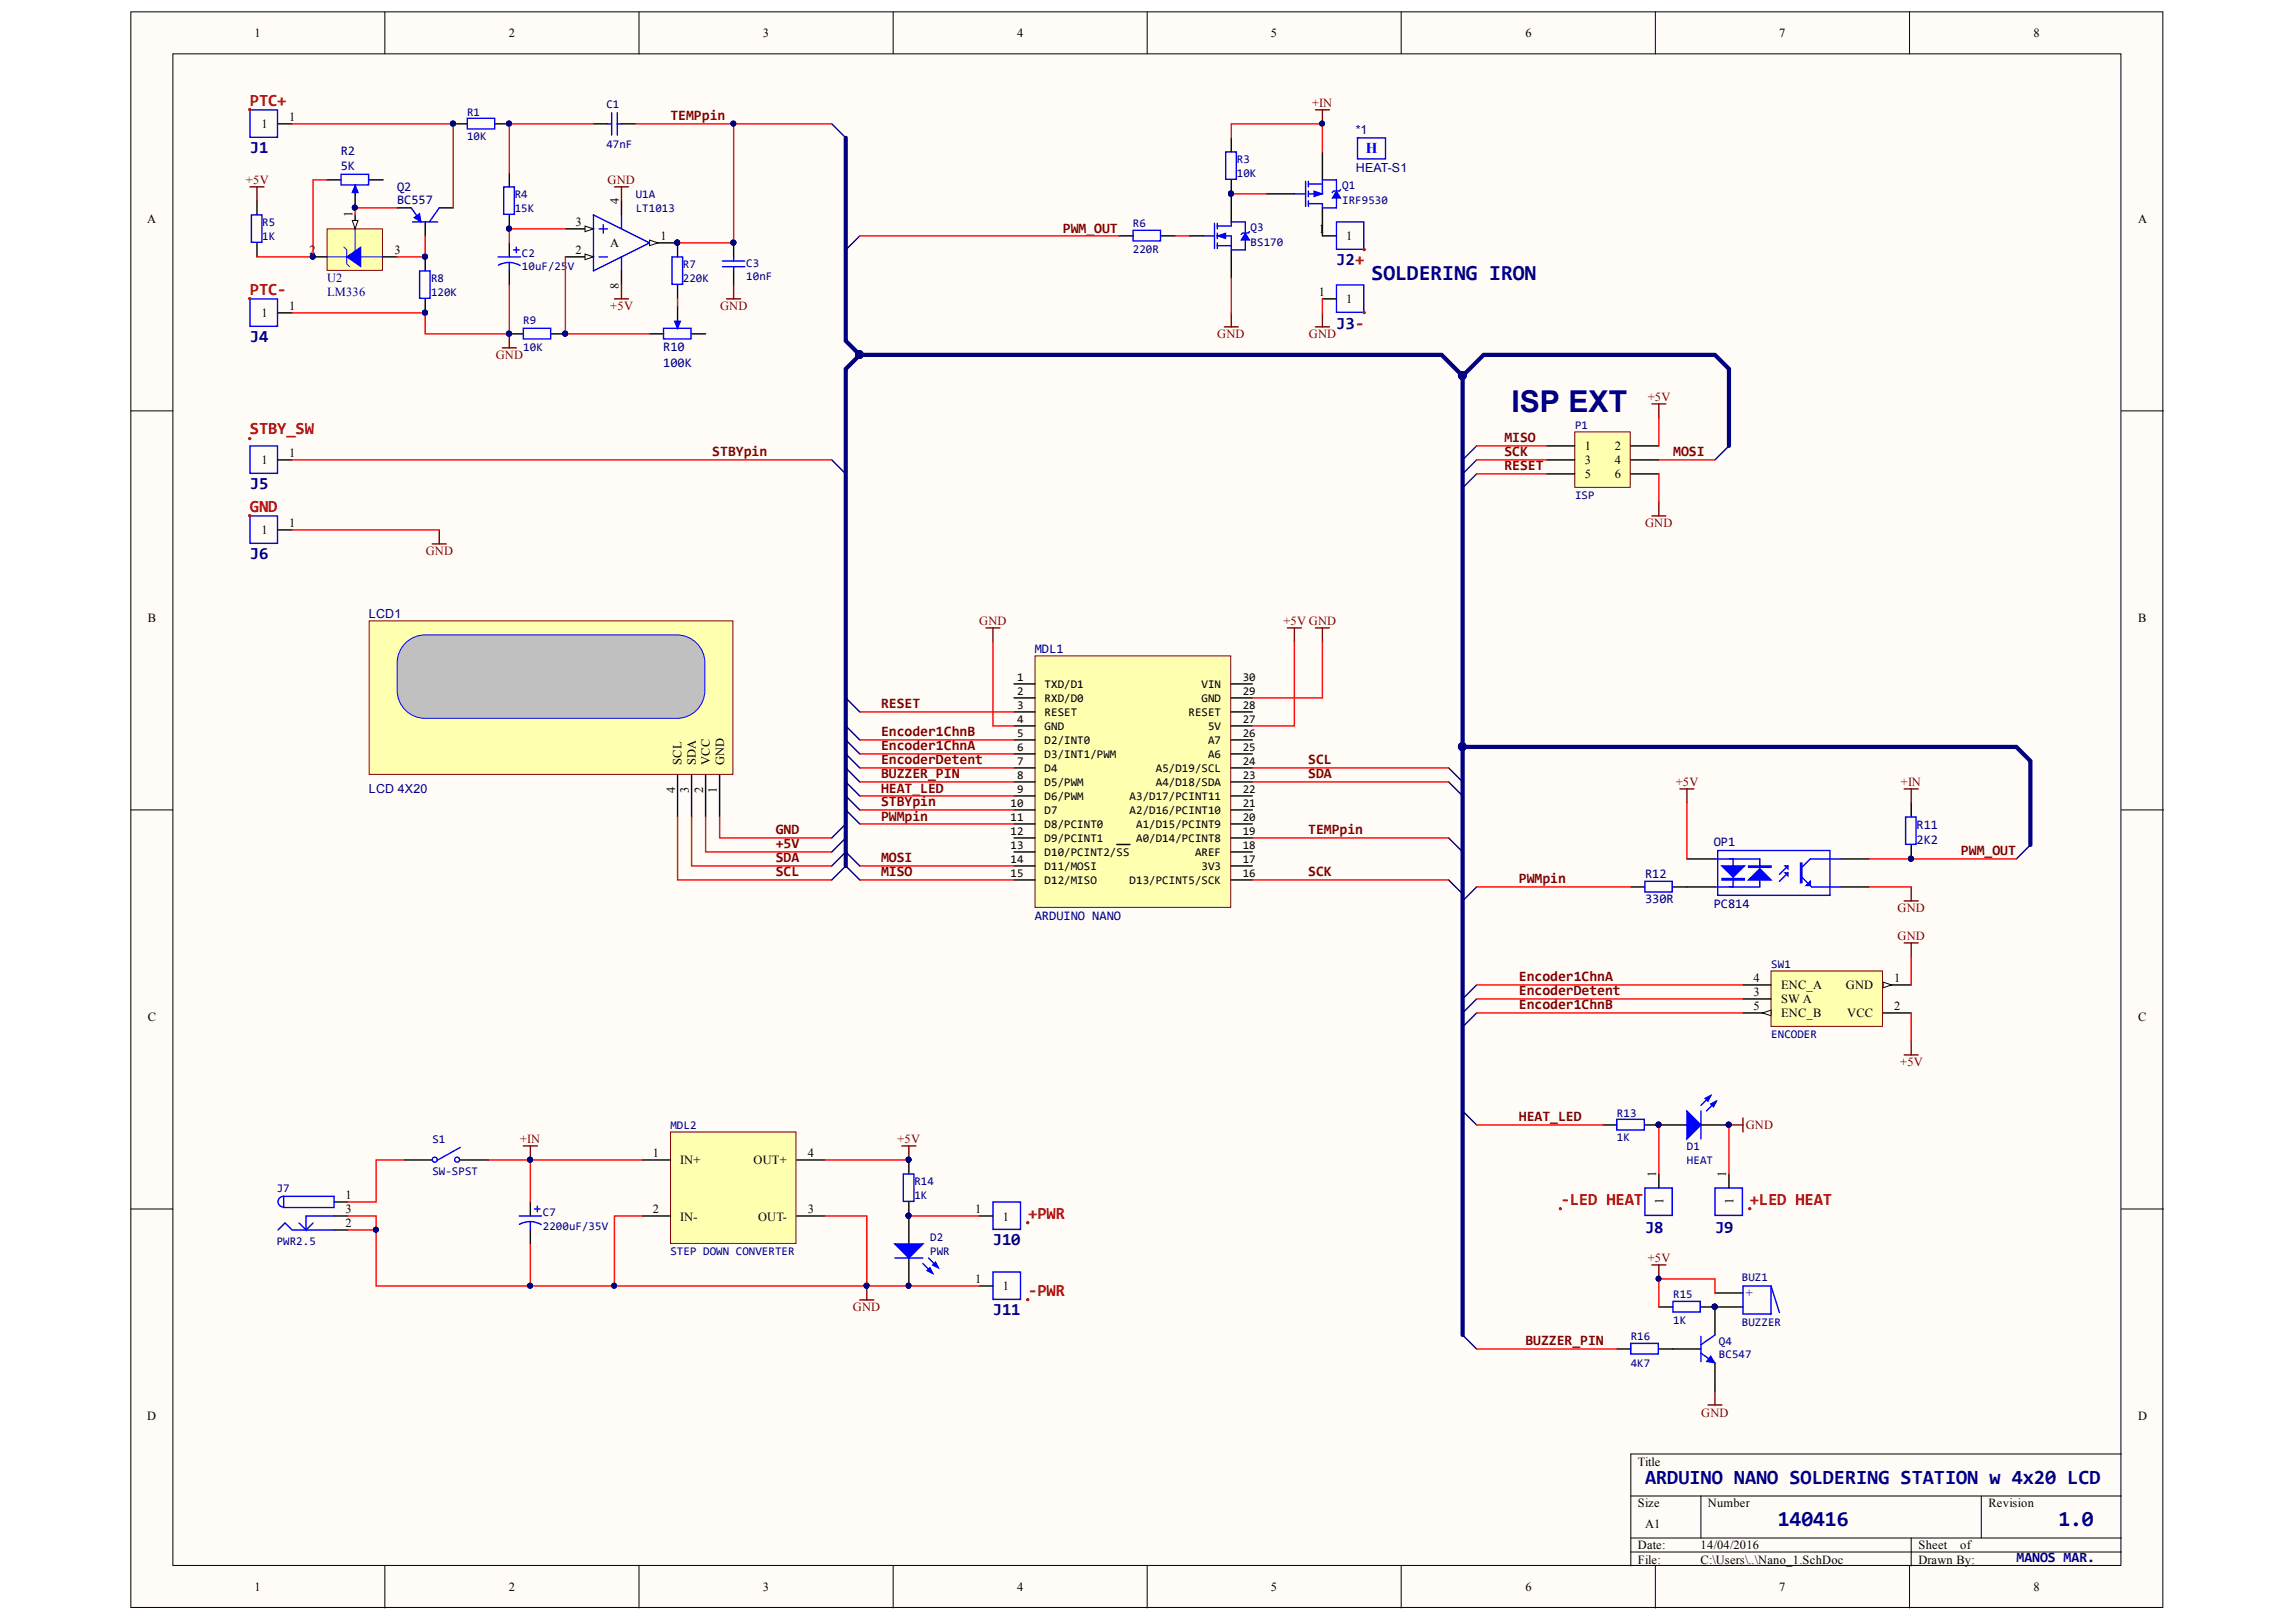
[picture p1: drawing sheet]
<svg xmlns="http://www.w3.org/2000/svg" width="297mm" height="210mm" viewBox="0 0 297 210" stroke-linecap="round" stroke-linejoin="round" font-family="sans-serif">
<defs><g id="words">
<text font-size="3.9" fill="#000080" x="195.6" y="53.3">ISP EXT</text>
<g font-size="2.8" fill="#000080">
<text x="177.5" y="36.2">SOLDERING IRON</text>
<text x="230" y="197.4">140416</text>
<text x="266.3" y="197.4">1.0</text>
</g>
<text font-size="2.6" fill="#000080" x="212.8" y="192">ARDUINO NANO SOLDERING STATION w 4x20 LCD</text>
<g font-size="2.2" fill="#bf0000">
<text x="32.3" y="13.7">PTC+</text>
<text x="32.3" y="38.1">PTC-</text>
<text x="32.3" y="56.2">STBY_SW</text>
<text x="32.3" y="66.2">GND</text>
<text x="201.9" y="155.9">-LED HEAT</text>
<text x="226.4" y="155.9">+LED HEAT</text>
<text x="133" y="157.7">+PWR</text>
<text x="133" y="167.7">-PWR</text>
</g>
<g font-size="2.2" fill="#000080">
<text x="32.3" y="19.9">J1</text>
<text x="172.9" y="34.3">J2+</text>
<text x="32.3" y="44.3">J4</text>
<text x="172.9" y="42.5">J3-</text>
<text x="32.3" y="63.3">J5</text>
<text x="32.3" y="72.4">J6</text>
<text x="128.5" y="161.2">J10</text>
<text x="212.8" y="159.6">J8</text>
<text x="221.9" y="159.6">J9</text>
<text x="128.5" y="170.2">J11</text>
</g>
<g font-size="1.9" fill="#800000">
<text x="86.7" y="15.5">TEMPpin</text>
<text x="137.5" y="30.1">PWM_OUT</text>
<text x="92.2" y="59">STBYpin</text>
<text x="194.6" y="57.2">MISO</text>
<text x="194.6" y="59">SCK</text>
<text x="216.5" y="59">MOSI</text>
<text x="194.6" y="60.9">RESET</text>
<text x="114" y="91.7">RESET</text>
<text x="114" y="95.3">Encoder1ChnB</text>
<text x="114" y="97.1">Encoder1ChnA</text>
<text x="114" y="98.9">EncoderDetent</text>
<text x="114" y="100.7">BUZZER_PIN</text>
<text x="169.2" y="100.7">SDA</text>
<text x="169.2" y="98.9">SCL</text>
<text x="100.4" y="108">GND</text>
<text x="114" y="102.6">HEAT_LED</text>
<text x="114" y="106.2">PWMpin</text>
<text x="114" y="104.3">STBYpin</text>
<text x="169.2" y="108">TEMPpin</text>
<text x="100.4" y="109.7">+5V</text>
<text x="100.4" y="111.6">SDA</text>
<text x="100.4" y="113.4">SCL</text>
<text x="114" y="113.4">MISO</text>
<text x="114" y="111.6">MOSI</text>
<text x="169.2" y="113.4">SCK</text>
<text x="253.7" y="110.7">PWM_OUT</text>
<text x="196.5" y="114.3">PWMpin</text>
<text x="196.5" y="127">Encoder1ChnA</text>
<text x="196.5" y="130.6">Encoder1ChnB</text>
<text x="196.5" y="128.8">EncoderDetent</text>
<text x="196.5" y="145.1">HEAT_LED</text>
<text x="197.3" y="174.1">BUZZER_PIN</text>
</g>
<text font-size="1.9" fill="#00f" x="176.7" y="19.8">H</text>
<text font-size="1.9" fill="#000080" x="260.9" y="202.2">MANOS MAR.</text>
<g font-size="1.7" fill="#000080">
<text x="44.1" y="20.1">R2</text>
<text x="44.1" y="22">5K</text>
<text x="51.4" y="24.7">Q2</text>
<text x="51.4" y="26.5">BC557</text>
<text x="85.8" y="45.5">R10</text>
<text x="85.8" y="47.5">100K</text>
<text x="133.9" y="84.5">MDL1</text>
<text x="247.9" y="107.3">R11</text>
<text x="212.8" y="113.6">R12</text>
<text x="221.7" y="109.5">OP1</text>
<text x="247.9" y="109.2">2K2</text>
<text x="133.9" y="119">ARDUINO NANO</text>
<text x="212.8" y="116.9">330R</text>
<text x="221.7" y="117.4">PC814</text>
</g>
<g font-size="1.6">
<text x="32.9" y="4.8">1</text>
<text x="65.8" y="4.8">2</text>
<text x="98.7" y="4.8">3</text>
<text x="131.6" y="4.8">4</text>
<text x="164.4" y="4.8">5</text>
<text x="197.3" y="4.8">6</text>
<text x="230.2" y="4.8">7</text>
<text x="263.1" y="4.8">8</text>
<text x="33.8" y="16.6">1</text>
<text x="37.4" y="15.7">1</text>
<text x="19" y="28.8">A</text>
<text x="45.6" y="28.1" transform="rotate(-90 45.6 28.1)">1</text>
<text x="74.5" y="29.2">3</text>
<text x="80.1" y="26.4" transform="rotate(-90 80.1 26.4)">4</text>
<text x="276.6" y="28.8">A</text>
<text x="40" y="32.9">2</text>
<text x="51" y="32.9">3</text>
<text x="74.5" y="32.9">2</text>
<text x="79" y="32">A</text>
<text x="85.5" y="31.1">1</text>
<text x="170.6" y="30.2">1</text>
<text x="174.2" y="31.1">1</text>
<text x="33.8" y="41">1</text>
<text x="37.4" y="40.2">1</text>
<text x="80.1" y="37.4" transform="rotate(-90 80.1 37.4)">8</text>
<text x="170.6" y="38.3">1</text>
<text x="174.2" y="39.2">1</text>
<text x="37.4" y="59.2">1</text>
<text x="205" y="58.2">1</text>
<text x="208.9" y="58.2">2</text>
<text x="33.8" y="60">1</text>
<text x="205" y="60">3</text>
<text x="205" y="61.9">5</text>
<text x="208.9" y="60">4</text>
<text x="208.9" y="61.9">6</text>
<text x="33.8" y="69.2">1</text>
<text x="37.4" y="68.2">1</text>
<text x="19.1" y="80.5">B</text>
<text x="276.6" y="80.5">B</text>
<text x="88.2" y="99" transform="rotate(-90 88.2 99)">SCL</text>
<text x="90" y="99" transform="rotate(-90 90 99)">SDA</text>
<text x="91.8" y="99" transform="rotate(-90 91.8 99)">VCC</text>
<text x="93.7" y="99" transform="rotate(-90 93.7 99)">GND</text>
<text x="87.3" y="102.6" transform="rotate(-90 87.3 102.6)">4</text>
<text x="89.1" y="102.6" transform="rotate(-90 89.1 102.6)">3</text>
<text x="91" y="102.6" transform="rotate(-90 91 102.6)">2</text>
<text x="92.7" y="102.6" transform="rotate(-90 92.7 102.6)">1</text>
<text x="226.9" y="130.7">5</text>
<text x="226.9" y="128.9">3</text>
<text x="226.9" y="127.1">4</text>
<text x="230.4" y="131.6">ENC_B</text>
<text x="230.4" y="129.8">SW A</text>
<text x="230.4" y="128">ENC_A</text>
<text x="238.8" y="128">GND</text>
<text x="239" y="131.6">VCC</text>
<text x="245.1" y="127.1">1</text>
<text x="245.1" y="130.7">2</text>
<text x="19.1" y="132.1">C</text>
<text x="276.6" y="132.1">C</text>
<text x="84.5" y="149.7">1</text>
<text x="104.5" y="149.7">4</text>
<text x="44.7" y="155.2">1</text>
<text x="88" y="150.7">IN+</text>
<text x="97.5" y="150.7">OUT+</text>
<text x="214.3" y="152.3" transform="rotate(-90 214.3 152.3)">1</text>
<text x="215.2" y="155.8" transform="rotate(-90 215.2 155.8)">1</text>
<text x="223.3" y="152.3" transform="rotate(-90 223.3 152.3)">1</text>
<text x="224.3" y="155.8" transform="rotate(-90 224.3 155.8)">1</text>
<text x="44.7" y="158.8">2</text>
<text x="44.7" y="157">3</text>
<text x="84.5" y="157">2</text>
<text x="88" y="157.9">IN-</text>
<text x="98.1" y="157.9">OUT-</text>
<text x="104.5" y="157">3</text>
<text x="126.2" y="157">1</text>
<text x="129.7" y="157.9">1</text>
<text x="126.2" y="166.1">1</text>
<text x="129.7" y="167">1</text>
<text x="19" y="183.7">D</text>
<text x="276.6" y="183.7">D</text>
<text x="211.9" y="189.7">Title</text>
<text x="211.9" y="195.1">Size</text>
<text x="212.8" y="197.8">A1</text>
<text x="220.9" y="195.1">Number</text>
<text x="257.3" y="195.1">Revision</text>
<text x="211.9" y="200.5">Date:</text>
<text x="211.9" y="202.3">File:</text>
<text x="220" y="200.5">14/04/2016</text>
<text x="220" y="202.3">C:\Users\..\Nano_1.SchDoc</text>
<text x="248.2" y="200.5">Sheet</text>
<text x="248.2" y="202.3">Drawn By:</text>
<text x="253.6" y="200.5">of</text>
<text x="32.9" y="205.9">1</text>
<text x="65.8" y="205.9">2</text>
<text x="98.7" y="205.9">3</text>
<text x="131.6" y="205.9">4</text>
<text x="164.4" y="205.9">5</text>
<text x="197.3" y="205.9">6</text>
<text x="230.2" y="205.9">7</text>
<text x="263.1" y="205.9">8</text>
</g>
<g font-size="1.6" fill="#800000">
<text x="169.8" y="13.9">+IN</text>
<text x="31.8" y="23.8">+5V</text>
<text x="78.6" y="23.8">GND</text>
<text x="79" y="40.2">+5V</text>
<text x="93.2" y="40.2">GND</text>
<text x="64.1" y="46.5">GND</text>
<text x="157.5" y="43.8">GND</text>
<text x="169.3" y="43.8">GND</text>
<text x="213.2" y="51.9">+5V</text>
<text x="55.1" y="71.9">GND</text>
<text x="212.8" y="68.2">GND</text>
<text x="126.7" y="80.9">GND</text>
<text x="166" y="80.9">+5V GND</text>
<text x="216.8" y="101.7">+5V</text>
<text x="245.9" y="101.7">+IN</text>
<text x="245.5" y="118">GND</text>
<text x="245.5" y="121.7">GND</text>
<text x="245.8" y="138">+5V</text>
<text x="67.3" y="148">+IN</text>
<text x="116.1" y="148">+5V</text>
<text x="225.9" y="146.1">GND</text>
<text x="213.2" y="163.4">+5V</text>
<text x="110.3" y="169.7">GND</text>
<text x="220.1" y="183.3">GND</text>
</g>
<g font-size="1.6" fill="#000080">
<text x="175.4" y="17.3">*1</text>
<text x="175.4" y="22.2">HEAT-S1</text>
<text x="42.3" y="36.5">U2</text>
<text x="42.3" y="38.3">LM336</text>
<text x="47.7" y="80">LCD1</text>
<text x="47.7" y="102.6">LCD 4X20</text>
<text x="225.9" y="167.8">+</text>
</g>
<g font-size="1.5" fill="#000080">
<text x="60.4" y="15">R1</text>
<text x="78.4" y="14">C1</text>
<text x="60.4" y="18.2">10K</text>
<text x="78.4" y="19.1">47nF</text>
<text x="160" y="21">R3</text>
<text x="160" y="22.9">10K</text>
<text x="33.9" y="29.2">R5</text>
<text x="66.6" y="25.6">R4</text>
<text x="66.6" y="27.4">15K</text>
<text x="82.3" y="25.6">U1A</text>
<text x="82.3" y="27.4">LT1013</text>
<text x="146.6" y="29.4">R6</text>
<text x="161.8" y="29.9">Q3</text>
<text x="173.6" y="24.5">Q1</text>
<text x="173.6" y="26.4">IRF9530</text>
<text x="33.9" y="31">1K</text>
<text x="67.5" y="33.2">C2</text>
<text x="67.5" y="35">10uF/25V</text>
<text x="88.3" y="34.7">R7</text>
<text x="96.6" y="34.5">C3</text>
<text x="146.6" y="32.7">220R</text>
<text x="161.8" y="31.8">BS170</text>
<text x="55.8" y="36.5">R8</text>
<text x="55.8" y="38.3">120K</text>
<text x="67.7" y="41.9">R9</text>
<text x="88.3" y="36.5">220K</text>
<text x="96.6" y="36.3">10nF</text>
<text x="67.7" y="45.4">10K</text>
<text x="203.8" y="55.5">P1</text>
<text x="203.8" y="64.6">ISP</text>
<text x="229.2" y="125.2">SW1</text>
<text x="229.2" y="134.4">ENCODER</text>
<text x="55.9" y="147.9">S1</text>
<text x="86.7" y="146.1">MDL2</text>
<text x="209.2" y="144.5">R13</text>
<text x="209.2" y="147.7">1K</text>
<text x="218.2" y="148.8">D1</text>
<text x="35.8" y="154.2">J7</text>
<text x="55.9" y="152.1">SW-SPST</text>
<text x="118.3" y="153.4">R14</text>
<text x="118.3" y="155.2">1K</text>
<text x="218.2" y="150.6">HEAT</text>
<text x="35.8" y="161.2">PWR2.5</text>
<text x="70.2" y="157.4">C7</text>
<text x="70.2" y="159.1">2200uF/35V</text>
<text x="120.3" y="160.6">D2</text>
<text x="86.7" y="162.4">STEP DOWN CONVERTER</text>
<text x="120.3" y="162.4">PWR</text>
<text x="225.4" y="165.8">BUZ1</text>
<text x="211" y="173.4">R16</text>
<text x="216.5" y="168">R15</text>
<text x="216.5" y="171.3">1K</text>
<text x="225.4" y="171.6">BUZZER</text>
<text x="211" y="176.9">4K7</text>
<text x="222.4" y="174">Q4</text>
<text x="222.4" y="175.8">BC547</text>
</g>
<g font-size="1.5">
<text x="131.6" y="88.1">1</text>
<text x="131.6" y="90">2</text>
<text x="135.1" y="89">TXD/D1</text>
<text x="155.5" y="89">VIN</text>
<text x="160.8" y="90">29</text>
<text x="160.8" y="88.1">30</text>
<text x="131.6" y="91.7">3</text>
<text x="131.6" y="93.5">4</text>
<text x="131.6" y="95.4">5</text>
<text x="135.1" y="90.8">RXD/D0</text>
<text x="135.1" y="92.7">RESET</text>
<text x="135.1" y="94.4">GND</text>
<text x="153.8" y="92.7">RESET</text>
<text x="155.5" y="90.8">GND</text>
<text x="156.3" y="94.4">5V</text>
<text x="160.8" y="95.4">26</text>
<text x="160.8" y="93.5">27</text>
<text x="160.8" y="91.7">28</text>
<text x="131.6" y="97.1">6</text>
<text x="131.6" y="99">7</text>
<text x="131.6" y="100.8">8</text>
<text x="135.1" y="96.3">D2/INT0</text>
<text x="135.1" y="98.1">D3/INT1/PWM</text>
<text x="135.1" y="99.9">D4</text>
<text x="135.1" y="101.7">D5/PWM</text>
<text x="149.5" y="101.7">A4/D18/SDA</text>
<text x="149.5" y="99.9">A5/D19/SCL</text>
<text x="156.3" y="98.1">A6</text>
<text x="156.3" y="96.3">A7</text>
<text x="160.8" y="100.8">23</text>
<text x="160.8" y="99">24</text>
<text x="160.8" y="97.1">25</text>
<text x="130.7" y="104.4">10</text>
<text x="130.7" y="106.2">11</text>
<text x="131.6" y="102.6">9</text>
<text x="135.1" y="103.5">D6/PWM</text>
<text x="135.1" y="105.4">D7</text>
<text x="135.1" y="107.1">D8/PCINT0</text>
<text x="146.1" y="105.4">A2/D16/PCINT10</text>
<text x="146.1" y="103.5">A3/D17/PCINT11</text>
<text x="147" y="107.1">A1/D15/PCINT9</text>
<text x="160.8" y="106.2">20</text>
<text x="160.8" y="104.4">21</text>
<text x="160.8" y="102.6">22</text>
<text x="130.7" y="108.1">12</text>
<text x="130.7" y="109.8">13</text>
<text x="130.7" y="111.7">14</text>
<text x="130.7" y="113.5">15</text>
<text x="135.1" y="109">D9/PCINT1</text>
<text x="135.1" y="110.8">D10/PCINT2/SS</text>
<text x="135.1" y="112.5">D11/MOSI</text>
<text x="147" y="109">A0/D14/PCINT8</text>
<text x="154.6" y="110.8">AREF</text>
<text x="155.5" y="112.5">3V3</text>
<text x="160.8" y="113.5">16</text>
<text x="160.8" y="111.7">17</text>
<text x="160.8" y="109.8">18</text>
<text x="160.8" y="108.1">19</text>
<text x="135.1" y="114.4">D12/MISO</text>
<text x="146.1" y="114.4">D13/PCINT5/SCK</text>
</g>
</g></defs>
<g fill="#fffcf8" stroke="#000" stroke-width=".13">
<path d="M16.9 1.5h262.9v206.5h-262.9z"/>
<path d="M22.4 7h252v195.6h-252z"/>
</g>
<g fill="none" stroke="#000" stroke-width=".13">
<path d="M49.8 1.5v5.5M82.7 1.5v5.5M115.6 1.5v5.5M148.4 1.5v5.5M181.3 1.5v5.5M214.2 1.5v5.5M247 1.5v5.5M16.9 53.2h5.5M274.5 53.2h5.4M16.9 104.8h5.5M274.5 104.8h5.4M16.9 156.5h5.5"/>
<path d="M274.5 156.5h5.4M211 193.6h63.5M211 199h63.5M220.1 193.6v5.4M247.3 199v3.7M256.3 193.6v5.4M274.5 188.2h-63.5v14.5M49.8 202.7v5.4M82.7 202.7v5.4M115.6 202.7v5.4M148.4 202.7v5.4M181.3 202.7v5.4"/>
<path d="M211 200.8h63.5M214.2 202.7v5.4M247 202.7v5.4"/>
</g>
<path d="M229.1 125.7h14.4v7.1h-14.4z" fill="#ffffb0" stroke="#800000" stroke-width=".13"/>
<path d="M243.6 127.5h3.7" fill="none" stroke="#000" stroke-width=".18"/>
<path d="M243.6 127.1l1.1 .4-1.1 .3z" fill="#fffcf8" stroke="#000" stroke-width=".13"/>
<path d="M225.5 131.1h3.6" fill="none" stroke="#000" stroke-width=".18"/>
<path d="M228 131.1l1.1-.4v.7z" fill="#fffcf8" stroke="#000" stroke-width=".13"/>
<path d="M225.5 129.3h3.6M225.5 127.5h3.6M243.6 131.1h3.7M209.2 174.6h1.8M214.6 169.1h1.8M214.6 174.6h5.5M220.1 169.1h5.4M221.9 167.3h3.6M221.9 169.1v3.7M221.9 176.4v3.6" fill="none" stroke="#000" stroke-width=".18"/>
<path d="M246.3 122h1.9M246.3 136.5h1.9M247.3 122v1.8M247.3 134.7v1.8M213.7 163.7h1.8M214.6 163.7v1.8M221 181.8h1.8M221.9 180v1.8" fill="none" stroke="#800000" stroke-width=".18"/>
<g fill="#000080" stroke="#000080" stroke-width=".13">
<circle cx="221.8" cy="169.1" r=".33"/>
<circle cx="214.6" cy="165.5" r=".32"/>
</g>
<path d="M211 173.8h3.5v1.4h-3.5zM216.4 168.4h3.6v1.4h-3.6zM220.1 175.1l1.8 1.3M220.1 172.9v3.3M221.9 172.8l-1.8 1.2M225.5 166.4h3.6v3.6h-3.6zM229.1 166.4l1.1 3.5" fill="none" stroke="#00f" stroke-width=".18"/>
<path d="M221.3 175.5l.6 .9-1.1-.2z" fill="#00f" stroke="#00f" stroke-width=".13"/>
<path d="M191 131.1l-1.8 1.8M191 127.5l-1.8 1.8M191 129.3l-1.8 1.8M189.2 172.8l1.8 1.8" fill="none" stroke="#000080" stroke-width=".18"/>
<path d="M203.7 55.9h7.2v7.2h-7.2z" fill="#ffffb0" stroke="#800000" stroke-width=".13"/>
<g fill="none" stroke="#000" stroke-width=".18">
<path d="M171.1 19.7v3.6M73.1 33.2h3.7M144.8 30.5h1.8M150.2 30.5h1.8M163.8 25.1h3.7M171.1 38.7h1.8M171.1 26.9v3.6h1.8M200.1 57.7h3.6M200.1 59.5h3.6M211 57.7h3.6M211 59.5h3.6M200.1 61.3h3.6"/>
<path d="M211 61.3h3.6M207.4 145.6h1.8M212.8 145.6h5.4M220.1 145.6h3.6"/>
</g>
<path d="M170.2 14.2h1.8M171.1 14.2v1.8M158.4 42.3h1.8M159.3 40.5v1.8M213.7 52.3h1.8M214.6 52.3v1.8M213.7 66.8h1.8M214.6 65v1.8M223.7 145.6h1.8M225.5 144.7v1.8" fill="none" stroke="#800000" stroke-width=".18"/>
<path d="M191 57.7l-1.8 1.8M191 59.5l-1.8 1.8M223.7 57.7l-1.8 1.8M191 61.3l-1.8 1.8M189.2 143.8l1.8 1.8" fill="none" stroke="#000080" stroke-width=".18"/>
<g fill="#000080" stroke="#000080" stroke-width=".13">
<circle cx="214.6" cy="145.5" r=".32"/>
<circle cx="223.6" cy="145.5" r=".33"/>
<circle cx="171" cy="16" r=".32"/>
</g>
<g fill="none" stroke="#00f" stroke-width=".18">
<path d="M146.6 29.8h3.5v1.4h-3.5zM167.5 25.1h1.4M168.9 23.5v3.2M169.3 23.8h1.8M169.3 23.5v.7M169.3 24.7v.8M169.3 26v.7M172.9 36.9h3.5v3.5h-3.5zM172.9 28.7h3.5v3.6h-3.5zM172.9 24.7v-1.4h-1.8v1.8h-1.8M172.9 25.6v1.3h-1.8v-.5h-1.8M173.4 24.5l-.1 .2h-.8l-.1 .2"/>
<path d="M209.2 144.9h3.5v1.3h-3.5zM220.1 143.8v3.6M221.3 141.8l-1.2 1.2M222 142.5l-1.2 1.3"/>
</g>
<g fill="#00f" stroke="#00f" stroke-width=".18">
<path d="M218.2 143.8l1.9 1.8-1.9 1.8z"/>
<path d="M221.3 142.9l.7-.4-.3 .7z"/>
<path d="M220.6 142.1l.7-.3-.3 .7z"/>
</g>
<g fill="#bf0000" stroke="#bf0000" stroke-width=".13">
<circle cx="176.5" cy="40.5" r=".15"/>
<circle cx="176.5" cy="32.3" r=".15"/>
</g>
<g fill="#00f" stroke="#00f" stroke-width=".13">
<path d="M170 24.7l1.1 .4-1.1 .4z"/>
<path d="M172.9 24.7l.5 .9h-1z"/>
</g>
<path d="M75.7 32.9l1.1 .3-1.1 .4z" fill="#fffcf8" stroke="#000" stroke-width=".13"/>
<path d="M73.1 29.6h3.7" fill="none" stroke="#000" stroke-width=".18"/>
<path d="M75.7 29.3l1.1 .3-1.1 .4z" fill="#fffcf8" stroke="#000" stroke-width=".13"/>
<path d="M84 31.4h3.7" fill="none" stroke="#000" stroke-width=".18"/>
<path d="M84 31.1l1.1 .3-1.1 .4z" fill="#fffcf8" stroke="#000" stroke-width=".13"/>
<g fill="#000080" stroke="#000080" stroke-width=".13">
<circle cx="87.6" cy="31.4" r=".32"/>
<circle cx="65.8" cy="43.2" r=".32"/>
<circle cx="73.1" cy="43.2" r=".33"/>
<circle cx="65.8" cy="16" r=".32"/>
<circle cx="58.6" cy="16" r=".33"/>
<circle cx="65.8" cy="29.6" r=".32"/>
<circle cx="94.9" cy="31.4" r=".33"/>
</g>
<g fill="none" stroke="#00f" stroke-width=".18">
<path d="M32.3 14.2h3.6v3.6h-3.6zM60.5 15.3h3.5v1.4h-3.5zM32.3 38.7h3.6v3.5h-3.6zM32.5 27.8h1.4v3.6h-1.4zM65.2 24.2h1.3v3.5h-1.3zM76.8 27.8l7.2 3.6-7.2 3.7zM77.5 33.2h1.1M77.5 29.6h1.1M78 29.1v1.1M80.4 27.8v1.8M80.4 33.2v1.9M86.9 33.2h1.4v3.6h-1.4z"/>
<path d="M93.5 33.8h2.9M93.5 34.5h2.9M94.9 33.2v.6M94.9 34.5v.6M67.7 42.5h3.5v1.4h-3.5z"/>
</g>
<g fill="none" stroke="#000" stroke-width=".18">
<path d="M36 16h1.8M58.6 16h1.9M64.1 16h1.8M33.2 26v1.8M33.2 31.4v1.8M65.9 22.4v1.8M65.9 27.8v1.8M80.4 26v1.8M80.4 35.1v1.8M87.7 31.4v1.8M87.7 36.9v1.8M94.9 31.4v1.8"/>
<path d="M94.9 35.1v1.8M36 40.5h1.8M65.9 43.2h1.8M71.3 43.2h1.8"/>
</g>
<path d="M79.5 38.7h1.8M79.5 24.2h1.8M80.4 24.2v1.8M80.4 36.9v1.8M94 38.7h1.8M94.9 36.9v1.8M65 45h1.8M65.9 43.2v1.8" fill="none" stroke="#800000" stroke-width=".18"/>
<g fill="#bf0000" stroke="#bf0000" stroke-width=".13">
<circle cx="32.3" cy="14.2" r=".15"/>
<circle cx="32.3" cy="38.6" r=".15"/>
</g>
<path d="M86.7 146.5h16.3v14.4h-16.3z" fill="#ffffb0" stroke="#800000" stroke-width=".13"/>
<g fill="none" stroke="#000" stroke-width=".18">
<path d="M76.8 16h1.8M80.4 16h1.8M159.3 17.8v1.9M42.3 23.3h1.8M45.9 25.1v1.8M47.8 23.3h1.8M51.4 26.9h1.8M55 28.7v1.8M55 33.2v1.9M55 38.7v1.8M56.8 26.9h1.8M65.9 31.4v1.8"/>
<path d="M65.9 35.1v1.8M153.9 30.5h1.8M159.3 23.3v5.4M159.3 32.3v3.7M36 59.5h1.8M36 68.6h1.8M211 114.8h1.8M216.4 114.8h5.5M218.2 111.2h3.7M238.2 111.2h3.6M238.2 114.8h3.6M247.3 103.9v1.8"/>
<path d="M247.3 109.3v1.9M43.2 157.4h1.8M43.2 155.5h1.8M43.2 159.2h1.8M52.3 150.1h3.6M59.5 150.1h3.7M68.6 155.5v1.9M68.6 159.2v1.8M83.1 150.1h3.6M83.1 157.4h3.6M103.1 150.1h3.6M103.1 157.4h3.6"/>
<path d="M117.6 150.1v1.8M117.6 155.5v5.5M126.6 157.4h1.9M214.6 151.9v1.8M223.7 151.9v1.8M117.6 162.8v3.6M126.6 166.4h1.9"/>
</g>
<g fill="none" stroke="#800000" stroke-width=".18">
<path d="M170.2 42.3h1.8M171.1 40.5v1.8M55.9 70.4h1.8M56.8 68.6v1.8M166.5 81.3h1.9M167.5 81.3v1.8M170.2 81.3h1.8M171.1 81.3v1.8M217.3 102.1h1.8M218.2 102.1v1.8M246.3 102.1h1.9M246.3 116.6h1.9"/>
<path d="M247.3 102.1v1.8M247.3 114.8v1.8M67.7 148.3h1.8M68.6 148.3v1.8M116.7 148.3h1.8M117.6 148.3v1.8M111.2 168.2h1.8M112.1 166.4v1.8"/>
</g>
<g fill="#000080" stroke="#000080" stroke-width=".13">
<circle cx="112.1" cy="166.4" r=".33"/>
<circle cx="117.5" cy="150.1" r=".32"/>
<circle cx="117.5" cy="157.3" r=".32"/>
<circle cx="117.5" cy="166.4" r=".32"/>
<circle cx="247.2" cy="111.1" r=".33"/>
<circle cx="159.2" cy="25.1" r=".32"/>
<circle cx="68.6" cy="150.1" r=".33"/>
<circle cx="55" cy="33.2" r=".33"/>
<circle cx="55" cy="40.5" r=".33"/>
<circle cx="45.9" cy="26.9" r=".32"/>
</g>
<g fill="none" stroke="#00f" stroke-width=".18">
<path d="M78.6 16h.5M79.1 14.6v2.9M79.9 14.6v2.9M79.9 16h.5M158.6 19.7h1.3v3.5h-1.3zM175.6 17.8h3.6v2.8h-3.6zM44.1 22.6h3.6v1.3h-3.6zM45.9 24.2v.9M53.2 26.9l.9 1.3M53.4 28.7h3.2M54.3 35.1h1.3v3.5h-1.3zM56.8 26.9l-1.2 1.8"/>
<path d="M64.4 33.2h2.9M65.9 34l.7 .1 .7 .3M65.9 34l-.7 .1-.7 .2M65.9 34v1.1M66.4 32.3h.8M66.8 32v.7M155.7 30.5h1.4M157.1 28.9v3.3M157.5 29.3h1.8v-.6h1.8v1.5M157.5 30.5h1.8v1.8h1.8v-1.2M157.5 31.8h1.8M157.5 28.9v.7"/>
<path d="M157.5 30.2v.7M157.5 31.4v.8M161.7 30l-.2 .2h-.8l-.1 .1M32.3 57.7h3.6v3.6h-3.6zM32.3 66.8h3.6v3.5h-3.6zM212.8 114.1h3.5v1.3h-3.5zM221.9 111.2h5.8v3.6h-5.8M222.2 110.1h14.5v5.8h-14.5zM224.2 111.2v3.6M231.3 113l-1.1 1.1M231.3 112.1l-1.1 1M233.1 113.5l1.3 1.3h3.8"/>
<path d="M238.2 111.2h-4l-1.1 1M246.5 105.7h1.4v3.6h-1.4zM36 159.2l.9-.9 .9 .9h5.4M36.7 154.8a.69 .69 0 0 0-.7 .7 .69 .69 0 0 0 .7 .7M36.7 154.8h6.5v1.5h-6.5zM40.5 158.3l-.9 .9M43.2 157.4h-3.6v1.8l-.9-.9M59.5 148.5l-2.9 1.6M67.2 157.4h2.9M68.6 158.1l.7 .1 .7 .3M68.6 158.1l-.7 .1-.7 .2M68.6 158.1v1.1"/>
<path d="M69.2 156.5h.7M69.5 156.1v.7M116.9 151.9h1.3v3.6h-1.3zM128.5 155.5h3.5v3.6h-3.5zM212.8 153.7h3.5v3.6h-3.5zM221.9 153.7h3.5v3.6h-3.5zM115.8 162.8h3.6M119.4 163.5l1.3 1.3M120.1 162.8l1.3 1.3M128.5 164.6h3.5v3.6h-3.5z"/>
<circle cx="56.2" cy="150.1" r=".33"/>
<circle cx="59.1" cy="150.1" r=".32"/>
</g>
<g fill="#00f" stroke="#00f" stroke-width=".18">
<path d="M115.8 161h3.6l-1.8 1.8z"/>
<path d="M119.9 164.4l.4-.3 .4 .7z"/>
<path d="M120.7 163.7l.3-.4 .4 .8z"/>
<path d="M222.8 112.1h2.9l-1.5 1.4z"/>
<path d="M230.9 112.1h.4v.3z"/>
<path d="M230.9 113h.4v.3z"/>
<path d="M233.7 114.6l.5-.5v.5z"/>
<path d="M226.2 113.9l1.5-1.5 1.4 1.5z"/>
<path d="M45.9 24l.4 .9h-.7z"/>
<path d="M222.8 113.7h2.9v.2h-2.9z" fill-rule="evenodd"/>
<path d="M232.9 111.7h.2v2.5h-.2z" fill-rule="evenodd"/>
<path d="M226.2 112.1h2.9v.1h-2.9z" fill-rule="evenodd"/>
</g>
<g fill="#bf0000" stroke="#bf0000" stroke-width=".13">
<circle cx="32.3" cy="56.8" r=".15"/>
<circle cx="32.3" cy="66.7" r=".15"/>
<circle cx="201.9" cy="156.4" r=".14"/>
<circle cx="226.4" cy="156.4" r=".15"/>
<circle cx="133" cy="168.2" r=".15"/>
<circle cx="133" cy="158.2" r=".15"/>
</g>
<path d="M111.2 30.5l-1.8 1.8M107.6 59.5l1.8 1.8M187.4 99.4l1.8 1.8M187.4 101.2l1.8 1.8M187.4 108.4l1.8 1.8M187.4 113.9l1.8 1.8M191 114.8l-1.8 1.8M262.7 109.3l-1.8 1.9" fill="none" stroke="#000080" stroke-width=".18"/>
<g fill="#00f" stroke="#00f" stroke-width=".13">
<path d="M157.5 30.5l1.1-.3v.7z"/>
<path d="M161.1 30.2l.6 .9h-1.1z"/>
<path d="M53.6 28.2l.7-.6 .2 1.1z"/>
</g>
<path d="M42.3 29.6h7.2v5.4h-7.2z" fill="#ffffb0" stroke="#800000" stroke-width=".13"/>
<path d="M45.9 27.8v1.8" fill="none" stroke="#000" stroke-width=".18"/>
<path d="M45.6 28.5h.7l-.4 1.1z" fill="#fffcf8" stroke="#000" stroke-width=".13"/>
<path d="M40.5 33.2h1.8M49.6 33.2h1.8M87.7 39.6v1.8M84 43.2h1.8M89.5 43.2h1.8" fill="none" stroke="#000" stroke-width=".18"/>
<circle cx="40.5" cy="33.2" r=".32" fill="#000080" stroke="#000080" stroke-width=".13"/>
<path d="M42.3 33.2h7.3M44.5 32l.4 .3v1.8l.3 .4M45.9 29.6v2.9" fill="none" stroke="#00f" stroke-width=".13"/>
<path d="M44.9 33.2l1.8-1.2v2.5z" fill="#00f" stroke="#00f" stroke-width=".13"/>
<path d="M32.3 24.2h1.9M33.2 24.2v1.8" fill="none" stroke="#800000" stroke-width=".18"/>
<path d="M85.8 42.5h3.6v1.4h-3.6zM87.7 41.4v.9" fill="none" stroke="#00f" stroke-width=".18"/>
<path d="M87.3 41.6h.7l-.3 .9z" fill="#00f" stroke="#00f" stroke-width=".18"/>
<path d="M107.6 16l1.8 1.8" fill="none" stroke="#000080" stroke-width=".18"/>
<path d="M133.9 84.9h25.3v32.5h-25.3z" fill="#ffffb0" stroke="#800000" stroke-width=".13"/>
<g fill="none" stroke="#000" stroke-width=".18">
<path d="M131.2 88.5h2.7M131.2 90.3h2.7M131.2 92.1h2.7M131.2 93.9h2.7M131.2 95.8h2.7M131.2 97.6h2.7M131.2 99.4h2.7M159.3 88.5h2.7M159.3 90.3h2.7M159.3 92.1h2.7M159.3 93.9h2.7M159.3 95.8h2.7"/>
<path d="M159.3 97.6h2.7M159.3 99.4h2.7M131.2 101.2h2.7M131.2 103h2.7M131.2 104.8h2.7M131.2 106.6h2.7M131.2 108.4h2.7M131.2 110.2h2.7M131.2 112.1h2.7M131.2 113.9h2.7M144.5 109.3h1.7M159.3 101.2h2.7"/>
<path d="M159.3 103h2.7M159.3 104.8h2.7M159.3 106.6h2.7M159.3 108.4h2.7M159.3 110.2h2.7M159.3 112.1h2.7M159.3 113.9h2.7"/>
</g>
<path d="M127.6 81.3h1.8M128.5 81.3v1.8" fill="none" stroke="#800000" stroke-width=".18"/>
<path d="M47.8 80.4h47v19.8h-47z" fill="#ffffb0" stroke="#800000" stroke-width=".13"/>
<path d="M52.4 83.2a3.6 3.6 0 0 1 2.6-1h32.6a3.6 3.6 0 0 1 3.6 3.6v3.5a3.6 3.6 0 0 1-3.6 3.7h-32.6a3.6 3.6 0 0 1-3.6-3.7v-3.5a3.6 3.6 0 0 1 1-2.6z" fill="#c0c0c0" stroke="#00f" stroke-width=".13"/>
<path d="M87.7 100.3v5.4M89.5 100.3v5.4M91.3 100.3v5.4M93.1 100.3v5.4" fill="none" stroke="#000" stroke-width=".18"/>
<g fill="none" stroke="#f00" stroke-width=".18">
<path d="M37.8 16h20.8v10.9M76.8 16h-10.9v6.4M82.2 16h12.7v15.4h-7.2M94.9 16h12.7M159.3 17.8v-1.8h11.8v3.7M42.3 23.3h-1.8v9.9h-7.3M51.4 26.9h-5.5v.9M55 30.5v2.7h-3.6M65.9 36.9v6.3h-10.9v-2.7h-17.2M73.1 29.6h-7.2v1.8M73.1 33.2v10h10.9M87.7 38.7v.9"/>
<path d="M111.2 30.5h33.6M152 30.5h1.9M159.3 25.1h4.5M159.3 36v4.5M171.1 38.7v1.8M37.8 59.5h69.8M191 59.5h9.1M191 57.7h9.1M214.6 54.1v3.6M214.6 59.5h7.3M37.8 68.6h19M191 61.3h9.1"/>
<path d="M214.6 61.3v3.7M111.2 99.4h20M111.2 92.1h20M111.2 95.8h20M111.2 97.6h20M128.5 83.1v10.8h2.7M162 99.4h25.4M167.5 83.1v10.8h-5.5M171.1 83.1v7.2h-9.1M87.7 105.7v8.2h19.9M89.5 105.7v6.4h18.1M91.3 105.7v4.5h16.3"/>
<path d="M93.1 105.7v2.7h14.5M111.2 101.2h20M111.2 113.9h20M111.2 103h20M111.2 104.8h20M111.2 106.6h20M111.2 112.1h20M162 101.2h25.4M162 108.4h25.4M162 113.9h25.4M191 114.8h20M218.2 103.9v7.3"/>
<path d="M241.8 111.2h19.1M241.8 114.8h5.5M191 127.5h34.5M191 131.1h34.5M191 129.3h34.5M247.3 123.8v3.7M247.3 131.1v3.6M45 157.4h3.7v9h30.8M45 159.2h3.7M52.3 150.1h-3.6v5.4h-3.7M63.2 150.1h5.4M83.1 157.4h-3.6v9h32.6v-9h-5.4"/>
<path d="M83.1 150.1h-14.5v5.4M106.7 150.1h10.9M117.6 157.4h9M191 145.6h16.4M214.6 145.6v6.3M223.7 145.6v6.3M68.6 161v5.4M112.1 166.4h14.5M191 174.6h18.2M221.9 167.3v-1.8h-7.3v3.6"/>
</g>
<g fill="#000080" stroke="#000080" stroke-width=".13">
<circle cx="214.6" cy="165.5" r=".32"/>
<circle cx="112.1" cy="166.4" r=".33"/>
<circle cx="79.4" cy="166.4" r=".32"/>
<circle cx="68.6" cy="166.4" r=".33"/>
<circle cx="48.6" cy="159.1" r=".33"/>
<circle cx="68.6" cy="150.1" r=".33"/>
<circle cx="247.2" cy="111.1" r=".33"/>
<circle cx="171" cy="16" r=".32"/>
<circle cx="159.2" cy="25.1" r=".32"/>
<circle cx="214.6" cy="145.5" r=".32"/>
<circle cx="223.6" cy="145.5" r=".33"/>
<circle cx="117.5" cy="157.3" r=".32"/>
<circle cx="117.5" cy="166.4" r=".32"/>
<circle cx="117.5" cy="150.1" r=".32"/>
<circle cx="94.9" cy="16" r=".33"/>
<circle cx="94.9" cy="31.4" r=".33"/>
<circle cx="87.6" cy="31.4" r=".32"/>
<circle cx="65.8" cy="16" r=".32"/>
<circle cx="65.8" cy="29.6" r=".32"/>
<circle cx="58.6" cy="16" r=".33"/>
<circle cx="55" cy="33.2" r=".33"/>
<circle cx="45.9" cy="26.9" r=".32"/>
<circle cx="40.5" cy="33.2" r=".32"/>
<circle cx="55" cy="40.5" r=".33"/>
<circle cx="65.8" cy="43.2" r=".32"/>
<circle cx="73.1" cy="43.2" r=".33"/>
<circle cx="189.2" cy="96.6" r=".51"/>
<circle cx="111.2" cy="45.9" r=".5"/>
<circle cx="189.2" cy="48.6" r=".51"/>
</g>
<path d="M109.4 17.8v26.3l1.8 1.8h75.3l2.7 2.7M111.2 45.9l-1.8 1.8v64.4M223.7 57.7v-10l-1.8-1.8h-30l-2.7 2.7v124.2M189.2 96.7h71.7l1.8 1.8v10.8" fill="none" stroke="#000080" stroke-width=".54"/>
<path d="M109.4 90.3l1.8 1.8M109.4 93.9l1.8 1.9M109.4 95.8l1.8 1.8M109.4 97.6l1.8 1.8M109.4 99.4l1.8 1.8M107.6 112.1l1.8-1.9 1.8 1.9M107.6 113.9l1.8-1.8 1.8 1.8M109.4 106.6l-1.8 1.8M109.4 108.4l-1.8 1.8M109.4 101.2l1.8 1.8M109.4 103l1.8 1.8M109.4 104.8l1.8 1.8" fill="none" stroke="#000080" stroke-width=".18"/>
<use href="#words"/>
</svg>
